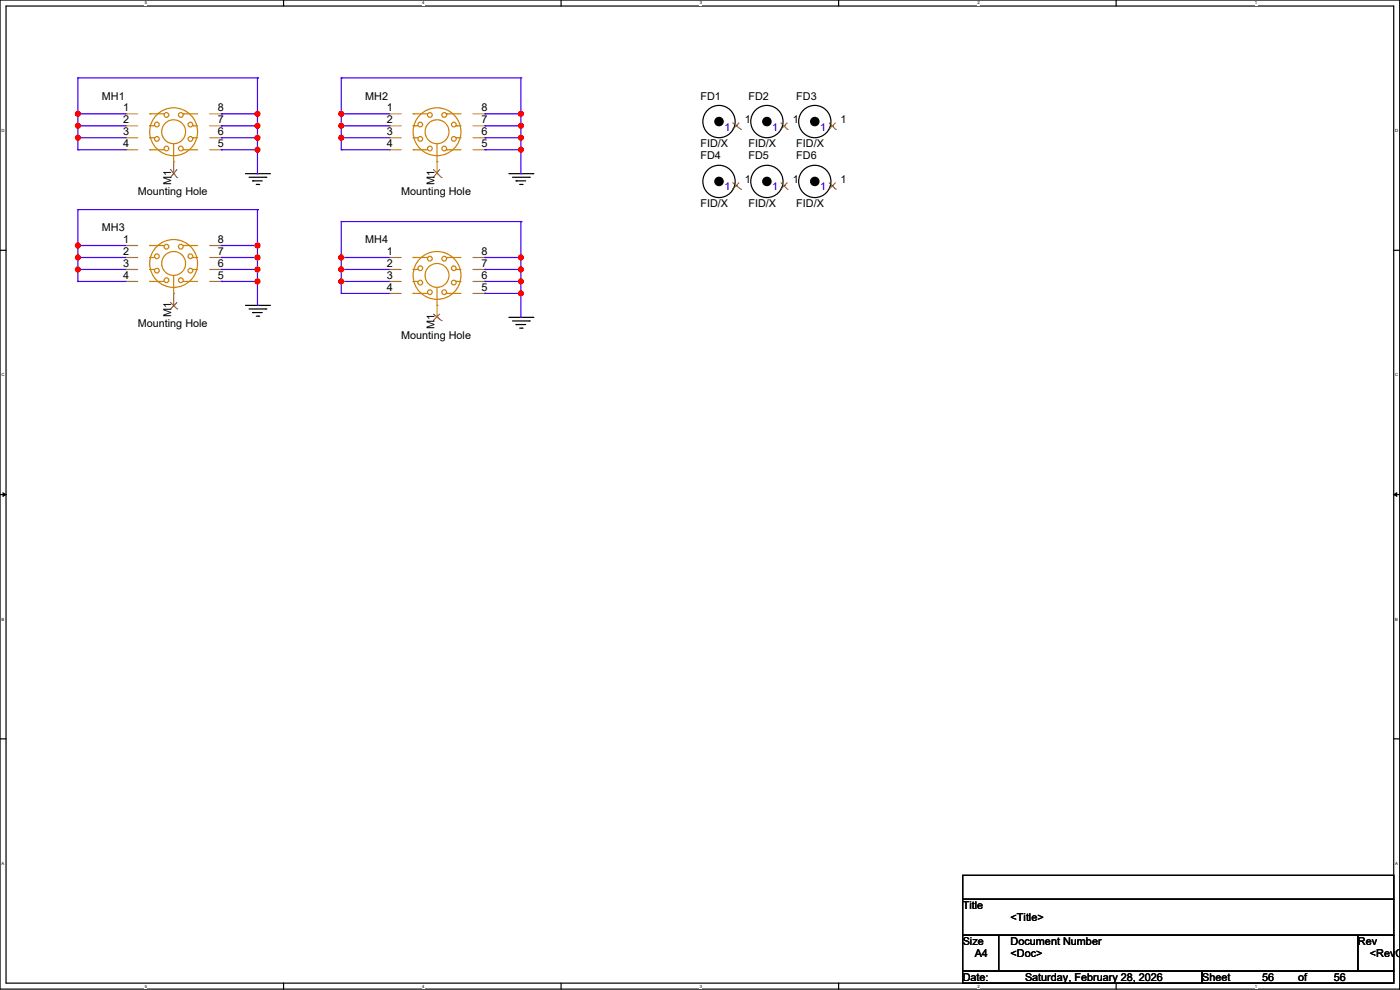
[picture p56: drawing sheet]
<svg xmlns="http://www.w3.org/2000/svg" width="297mm" height="210mm" viewBox="0 0 297 210" stroke-linecap="round" stroke-linejoin="round" font-family="sans-serif">
<defs><g id="words">
<g font-size="2.3">
<text x="21.6" y="21.1">MH1</text>
<text x="26.2" y="23.6">1</text>
<text x="46.2" y="23.6">8</text>
<text x="77.5" y="21.1">MH2</text>
<text x="82" y="23.6">1</text>
<text x="102.1" y="23.6">8</text>
<text x="148.6" y="21.1">FD1</text>
<text x="158.8" y="21.1">FD2</text>
<text x="168.9" y="21.1">FD3</text>
<text x="26.2" y="26.2">2</text>
<text x="26.2" y="28.7">3</text>
<text x="46.2" y="28.7">6</text>
<text x="46.2" y="26.2">7</text>
<text x="82" y="26.2">2</text>
<text x="82" y="28.7">3</text>
<text x="102.1" y="28.7">6</text>
<text x="102.1" y="26.2">7</text>
<text x="158" y="26.2">1</text>
<text x="168.2" y="26.2">1</text>
<text x="178.3" y="26.2">1</text>
<text x="26.2" y="31.2">4</text>
<text x="46.2" y="31.2">5</text>
<text x="82" y="31.2">4</text>
<text x="102.1" y="31.2">5</text>
<text x="148.6" y="33.8">FD4</text>
<text x="148.6" y="31.3">FID/X</text>
<text x="158.8" y="31.3">FID/X</text>
<text x="158.8" y="33.8">FD5</text>
<text x="168.9" y="33.8">FD6</text>
<text x="168.9" y="31.3">FID/X</text>
<text x="29.2" y="41.4">Mounting Hole</text>
<text x="36.3" y="39.3" transform="rotate(-90 36.3 39.3)">M1</text>
<text x="85.1" y="41.4">Mounting Hole</text>
<text x="92.2" y="39.3" transform="rotate(-90 92.2 39.3)">M1</text>
<text x="158" y="38.9">1</text>
<text x="168.2" y="38.9">1</text>
<text x="178.3" y="38.9">1</text>
<text x="148.6" y="44">FID/X</text>
<text x="158.8" y="44">FID/X</text>
<text x="168.9" y="44">FID/X</text>
<text x="21.6" y="49.1">MH3</text>
<text x="26.2" y="51.6">1</text>
<text x="46.2" y="51.6">8</text>
<text x="77.5" y="51.6">MH4</text>
<text x="26.2" y="54.1">2</text>
<text x="26.2" y="56.6">3</text>
<text x="26.2" y="59.2">4</text>
<text x="46.2" y="59.2">5</text>
<text x="46.2" y="56.6">6</text>
<text x="46.2" y="54.1">7</text>
<text x="82" y="54.1">1</text>
<text x="82" y="56.6">2</text>
<text x="82" y="59.2">3</text>
<text x="102.1" y="59.2">6</text>
<text x="102.1" y="56.6">7</text>
<text x="102.1" y="54.1">8</text>
<text x="82" y="61.7">4</text>
<text x="102.1" y="61.7">5</text>
<text x="29.2" y="69.4">Mounting Hole</text>
<text x="36.3" y="67.2" transform="rotate(-90 36.3 67.2)">M1</text>
<text x="85.1" y="71.9">Mounting Hole</text>
<text x="92.2" y="69.7" transform="rotate(-90 92.2 69.7)">M1</text>
<text x="204.2" y="192.8">Title</text>
<text x="214.4" y="195.4">&lt;Title&gt;</text>
<text x="204.2" y="200.4">Size</text>
<text x="206.8" y="203">A4</text>
<text x="214.4" y="200.4">Document Number</text>
<text x="214.4" y="203">&lt;Doc&gt;</text>
<text x="288.1" y="200.4">Rev</text>
<text x="290.6" y="203">&lt;RevCo</text>
<text x="204.2" y="208.1">Date:</text>
<text x="217.4" y="208.1">Saturday, February 28, 2026</text>
<text x="255" y="208.1">Sheet</text>
<text x="267.7" y="208.1">56</text>
<text x="275.4" y="208.1">of</text>
<text x="283" y="208.1">56</text>
</g>
<g font-size="2.3" fill="#00c">
<text x="153.7" y="27.7">1</text>
<text x="163.8" y="27.7">1</text>
<text x="174" y="27.7">1</text>
<text x="153.7" y="40.4">1</text>
<text x="163.8" y="40.4">1</text>
<text x="174" y="40.4">1</text>
</g>
<g font-size=".9">
<text x="30.7" y=".9">5</text>
<text x="89.6" y=".9">4</text>
<text x="148.5" y=".9">3</text>
<text x="207.3" y=".9">2</text>
<text x="266.2" y=".9">1</text>
<text x=".3" y="28">D</text>
<text x="296" y="28">D</text>
<text x=".3" y="79.8">C</text>
<text x="296" y="79.8">C</text>
<text x=".3" y="131.6">B</text>
<text x="296" y="131.6">B</text>
<text x=".3" y="183.5">A</text>
<text x="296" y="183.5">A</text>
<text x="30.7" y="209.5">5</text>
<text x="89.6" y="209.5">4</text>
<text x="148.5" y="209.5">3</text>
<text x="207.3" y="209.5">2</text>
<text x="266.2" y="209.5">1</text>
</g>
</g></defs>
<path d="M0 0h296.9v209.8h-296.9zM1.3 1.3h294.4v207.2h-294.4z" fill="none" stroke="#000" stroke-width=".25"/>
<g fill="#fff">
<path d="M30.7 .1h.5v1.1h-.5z"/>
<path d="M30.7 208.7h.5v1h-.5z"/>
</g>
<path d="M60.2 0v1.3M60.2 208.5v1.3" fill="none" stroke="#000" stroke-width=".25"/>
<g fill="#fff">
<path d="M89.6 .1h.5v1.1h-.5z"/>
<path d="M89.6 208.7h.5v1h-.5z"/>
</g>
<path d="M119 0v1.3M119 208.5v1.3" fill="none" stroke="#000" stroke-width=".25"/>
<g fill="#fff">
<path d="M148.5 .1h.5v1.1h-.5z"/>
<path d="M148.5 208.7h.5v1h-.5z"/>
</g>
<path d="M177.9 0v1.3M177.9 208.5v1.3" fill="none" stroke="#000" stroke-width=".25"/>
<g fill="#fff">
<path d="M207.3 .1h.5v1.1h-.5z"/>
<path d="M207.3 208.7h.5v1h-.5z"/>
</g>
<path d="M236.8 0v1.3M236.8 208.5v1.3" fill="none" stroke="#000" stroke-width=".25"/>
<g fill="#fff">
<path d="M266.2 .1h.5v1.1h-.5z"/>
<path d="M266.2 208.7h.5v1h-.5z"/>
<path d="M.3 27.2h.7v1h-.7z"/>
<path d="M296 27.2h.6v1h-.6z"/>
<path d="M.3 79h.7v1h-.7z"/>
<path d="M296 79h.6v1h-.6z"/>
</g>
<path d="M0 53.1h1.3M295.7 53.1h1.2" fill="none" stroke="#000" stroke-width=".25"/>
<g fill="#fff">
<path d="M.3 130.8h.6v1h-.6z"/>
<path d="M296 130.8h.6v1h-.6z"/>
</g>
<path d="M0 104.9h1.3M295.7 104.9h1.2" fill="none" stroke="#000" stroke-width=".25"/>
<path d="M.6 104.5l.7 .4-.7 .4zM295.7 104.9l.6-.4v.8z" fill="#000" stroke="#000" stroke-width=".21"/>
<g fill="#fff">
<path d="M.3 182.6h.6v1.1h-.6z"/>
<path d="M296 182.6h.6v1.1h-.6z"/>
</g>
<g fill="none" stroke="#000" stroke-width=".25">
<path d="M52.1 36.8h5.1M52.8 37.6h3.6M53.6 38.4h.1M53.6 38.4h2M54.4 39.1h.5M54.9 39.1h.1M56.4 37.6h.1M57.2 36.8h.1M108 36.8h5M108.7 37.6h3.6M109.5 38.4h.1M109.5 38.4h2"/>
<path d="M110.2 39.1h.6M110.8 39.1h.1M112.3 37.6h.1M113 36.8h.1M52.1 64.8h5.1M52.8 65.5h3.6M53.6 66.3h.1M53.6 66.3h2M54.4 67.1h.5M54.9 67.1h.1M56.4 65.5h.1M57.2 64.8h.1"/>
<path d="M108 67.3h5M108.7 68.1h3.6M109.5 68.8h.1M109.5 68.8h2M110.2 69.6h.6M110.8 69.6h.1M112.3 68.1h.1M113 67.3h.1M0 156.7h1.3M295.7 156.7h1.2M204.2 185.7h91.5v5.1h-91.5zM204.2 190.8h91.5v7.6h-91.5z"/>
<path d="M204.2 198.4h7.6v7.6h-7.6zM211.8 198.4h76.2v7.6h-76.2zM288 198.4h7.7v7.6h-7.7zM204.2 206h50.8v2.5h-50.8zM255 206h40.7v2.5h-40.7z"/>
<circle cx="152.5" cy="38.5" r="3.4"/>
<circle cx="152.5" cy="25.8" r="3.4"/>
<circle cx="162.7" cy="25.8" r="3.4"/>
<circle cx="162.7" cy="38.5" r="3.4"/>
<circle cx="172.9" cy="38.5" r="3.4"/>
<circle cx="172.9" cy="25.8" r="3.4"/>
</g>
<g fill="#000" stroke="#000" stroke-width=".25">
<circle cx="152.5" cy="38.5" r=".88"/>
<circle cx="152.5" cy="25.8" r=".88"/>
<circle cx="162.7" cy="38.5" r=".88"/>
<circle cx="162.7" cy="25.8" r=".88"/>
<circle cx="172.9" cy="25.8" r=".88"/>
<circle cx="172.9" cy="38.5" r=".88"/>
</g>
<g fill="none" stroke="#a84" stroke-width=".25">
<path d="M26.7 24.1h.1M26.7 26.7h.1M26.7 29.2h.1M26.7 31.8h.1M26.7 24.1h2.5M26.7 26.7h2.5M26.7 29.2h2.5M26.7 31.8h2.5M36.8 36.8h.1M36.8 34.3v2.5M44.5 24.1h2.5M44.5 26.7h2.5"/>
<path d="M44.5 29.2h2.5M44.5 31.8h2.5M47 31.8h.1M47 29.2h.1M47 26.7h.1M47 24.1h.1M82.6 24.1h.1M82.6 26.7h.1M82.6 29.2h.1M82.6 31.8h.1M82.6 24.1h2.5M82.6 26.7h2.5"/>
<path d="M82.6 29.2h2.5M82.6 31.8h2.5M92.7 36.8h.1M92.7 34.3v2.5M100.3 24.1h2.6M100.3 26.7h2.6M100.3 29.2h2.6M100.3 31.8h2.6M102.9 31.8h.1M102.9 29.2h.1M102.9 26.7h.1M102.9 24.1h.1"/>
<path d="M156.2 39.4h.1M156.2 26.7h.1M166.4 26.7h.1M166.4 39.4h.1M176.5 39.4h.1M176.5 26.7h.1M26.7 52.1h.1M26.7 54.6h.1M26.7 57.2h.1M26.7 59.7h.1M26.7 54.6h2.5M26.7 57.2h2.5"/>
<path d="M26.7 59.7h2.5M26.7 52.1h2.5M44.5 54.6h2.5M44.5 57.2h2.5M44.5 59.7h2.5M44.5 52.1h2.5M47 59.7h.1M47 57.2h.1M47 54.6h.1M47 52.1h.1M82.6 54.6h.1M82.6 57.2h.1"/>
<path d="M82.6 59.7h.1M82.6 54.6h2.5M82.6 57.2h2.5M82.6 59.7h2.5M100.3 54.6h2.6M100.3 57.2h2.6M100.3 59.7h2.6M102.9 59.7h.1M102.9 57.2h.1M102.9 54.6h.1M36.8 64.8h.1M36.8 62.2v2.6"/>
<path d="M82.6 62.2h.1M82.6 62.2h2.5M92.7 67.3h.1M92.7 64.8v2.5M100.3 62.2h2.6M102.9 62.2h.1"/>
</g>
<g fill="none" stroke="#804000" stroke-width=".21">
<path d="M36.2 37.7h.1M36.2 35.9l1.4 1.8M37.6 37.7h.1M37.6 35.9l-1.4 1.8M91.9 37.7h.1M91.9 35.9l1.8 1.8M93.3 35.9l-1.4 1.8M93.7 37.7h.1M155.4 27.4h.1M155.4 38.7l1.8 1.4M155.4 26l1.8 1.4M156.8 38.7l-1.4 1.4"/>
<path d="M156.8 26l-1.4 1.4M157.2 27.4h.1M165.6 27.4h.1M165.6 26l1.4 1.4M165.6 38.7l1.4 1.4M167 27.4h.1M167 26l-1.4 1.4M167 38.7l-1.4 1.4M175.9 27.4h.1M175.9 38.7l1.4 1.4M175.9 26l1.4 1.4M177.3 27.4h.1"/>
<path d="M177.3 38.7l-1.4 1.4M177.3 26l-1.4 1.4M155.4 40.1h.1M157.2 40.1h.1M165.6 40.1h.1M167 40.1h.1M175.9 40.1h.1M177.3 40.1h.1M36.2 65.5h.1M36.2 64.1l1.4 1.4M37.6 65.5h.1M37.6 64.1l-1.4 1.4"/>
<path d="M91.9 68h.1M91.9 66.6l1.8 1.4M93.3 66.6l-1.4 1.4M93.7 68h.1"/>
</g>
<g fill="none" stroke="#cc8006" stroke-width=".25">
<path d="M31.8 26.7h.1M31.8 29.2h.1M31.8 31.8h.1M31.8 24.1h.1M31.8 31.8h3M31.8 29.2h1M31.8 26.7h1M31.8 24.1h3M36.8 34.3h.1M36.8 30.5v3.8M38.9 31.8h.1M38.9 24.1h.1"/>
<path d="M38.9 31.8h3M38.9 24.1h3M40.9 29.2h.1M40.9 26.7h.1M40.9 29.2h1M40.9 26.7h1M87.6 26.7h.1M87.6 29.2h.1M87.6 31.8h.1M87.6 24.1h.1M87.6 31.8h3.1M87.6 29.2h1.1"/>
<path d="M87.6 26.7h1.1M87.6 24.1h3.1M92.7 34.3h.1M92.7 30.5v3.8M94.8 31.8h.1M94.8 24.1h.1M94.8 31.8h3M94.8 24.1h3M96.8 29.2h.1M96.8 26.7h.1M96.8 29.2h1M96.8 26.7h1"/>
<path d="M31.8 54.6h.1M31.8 57.2h.1M31.8 59.7h.1M31.8 52.1h.1M31.8 59.7h3M31.8 57.2h1M31.8 54.6h1M31.8 52.1h3M36.8 58.4v3.8M38.9 59.7h.1M38.9 52.1h.1M38.9 59.7h3"/>
<path d="M38.9 52.1h3M40.9 57.2h.1M40.9 54.6h.1M40.9 57.2h1M40.9 54.6h1M87.6 57.2h.1M87.6 59.7h.1M87.6 54.6h.1M87.6 59.7h1.1M87.6 57.2h1.1M87.6 54.6h3.1M94.8 54.6h.1"/>
<path d="M94.8 54.6h3M96.8 59.7h.1M96.8 57.2h.1M96.8 59.7h1M96.8 57.2h1M36.8 62.2h.1M87.6 62.2h.1M87.6 62.2h3.1M92.7 64.8h.1M92.7 61v3.8M94.8 62.2h.1M94.8 62.2h3"/>
<circle cx="33.3" cy="26.4" r=".5"/>
<circle cx="33.3" cy="29.5" r=".5"/>
<circle cx="35.3" cy="31.5" r=".5"/>
<circle cx="35.3" cy="24.4" r=".5"/>
<circle cx="36.8" cy="27.9" r="5.1"/>
<circle cx="36.8" cy="27.9" r="2.53"/>
<circle cx="38.4" cy="24.4" r=".5"/>
<circle cx="38.4" cy="31.5" r=".5"/>
<circle cx="40.4" cy="26.4" r=".5"/>
<circle cx="40.4" cy="29.5" r=".5"/>
<circle cx="89.2" cy="29.5" r=".5"/>
<circle cx="89.2" cy="26.4" r=".5"/>
<circle cx="91.2" cy="24.4" r=".5"/>
<circle cx="91.2" cy="31.5" r=".5"/>
<circle cx="92.7" cy="27.9" r="5.1"/>
<circle cx="92.7" cy="27.9" r="2.53"/>
<circle cx="94.2" cy="24.4" r=".5"/>
<circle cx="94.2" cy="31.5" r=".5"/>
<circle cx="96.3" cy="26.4" r=".5"/>
<circle cx="96.3" cy="29.5" r=".5"/>
<circle cx="33.3" cy="57.4" r=".5"/>
<circle cx="33.3" cy="54.4" r=".5"/>
<circle cx="35.3" cy="52.3" r=".5"/>
<circle cx="35.3" cy="59.4" r=".5"/>
<circle cx="36.8" cy="55.9" r="5.1"/>
<circle cx="36.8" cy="55.9" r="2.53"/>
<circle cx="38.4" cy="52.3" r=".5"/>
<circle cx="38.4" cy="59.4" r=".5"/>
<circle cx="40.4" cy="54.4" r=".5"/>
<circle cx="40.4" cy="57.4" r=".5"/>
<circle cx="89.2" cy="56.9" r=".5"/>
<circle cx="89.2" cy="59.9" r=".5"/>
<circle cx="91.2" cy="54.9" r=".5"/>
<circle cx="92.7" cy="58.4" r="5.1"/>
<circle cx="92.7" cy="58.4" r="2.53"/>
<circle cx="94.2" cy="54.9" r=".5"/>
<circle cx="96.3" cy="59.9" r=".5"/>
<circle cx="96.3" cy="56.9" r=".5"/>
<circle cx="91.2" cy="62" r=".5"/>
<circle cx="94.2" cy="62" r=".5"/>
</g>
<g fill="none" stroke="#4200ff" stroke-width=".25">
<path d="M16.5 16.5h.1M16.5 16.5v15.3M16.5 16.5h38.1M54.6 16.5h.1M54.6 16.5v20.3M72.4 16.5h.1M72.4 16.5v15.3M72.4 16.5h38.1M110.5 16.5h.1M110.5 16.5v20.3M16.5 29.2h.1M16.5 24.1h.1"/>
<path d="M16.5 31.8h.1M16.5 26.7h.1M16.5 29.2h10.2M16.5 24.1h10.2M16.5 31.8h10.2M16.5 26.7h10.2M47 29.2h.1M47 24.1h.1M47 31.8h.1M47 26.7h.1M47 29.2h7.6M47 24.1h7.6"/>
<path d="M47 31.8h7.6M47 26.7h7.6M54.6 36.8h.1M54.6 24.1h.1M54.6 29.2h.1M54.6 26.7h.1M72.4 29.2h.1M72.4 31.8h.1M72.4 24.1h.1M72.4 26.7h.1M72.4 29.2h10.2M72.4 24.1h10.2"/>
<path d="M72.4 31.8h10.2M72.4 26.7h10.2M102.9 29.2h.1M102.9 24.1h.1M102.9 26.7h.1M102.9 31.8h.1M102.9 29.2h7.6M102.9 24.1h7.6M102.9 31.8h7.6M102.9 26.7h7.6M110.5 24.1h.1M110.5 36.8h.1"/>
<path d="M110.5 29.2h.1M110.5 26.7h.1M16.5 44.5h.1M16.5 57.2h.1M16.5 59.7h.1M16.5 52.1h.1M16.5 54.6h.1M16.5 59.7h10.2M16.5 54.6h10.2M16.5 57.2h10.2M16.5 44.5v15.2M16.5 52.1h10.2"/>
<path d="M16.5 44.5h38.1M47 57.2h.1M47 52.1h.1M47 54.6h.1M47 59.7h.1M47 59.7h7.6M47 54.6h7.6M47 57.2h7.6M47 52.1h7.6M54.6 52.1h.1M54.6 44.5h.1M54.6 54.6h.1"/>
<path d="M54.6 57.2h.1M54.6 44.5v20.3M72.4 54.6h.1M72.4 59.7h.1M72.4 47h.1M72.4 57.2h.1M72.4 47v15.2M72.4 59.7h10.2M72.4 54.6h10.2M72.4 57.2h10.2M72.4 47h38.1M102.9 59.7h.1"/>
<path d="M102.9 54.6h.1M102.9 57.2h.1M102.9 59.7h7.6M102.9 54.6h7.6M102.9 57.2h7.6M110.5 59.7h.1M110.5 54.6h.1M110.5 47h.1M110.5 57.2h.1M110.5 47v20.3M54.6 64.8h.1M72.4 62.2h.1"/>
<path d="M72.4 62.2h10.2M102.9 62.2h.1M102.9 62.2h7.6M110.5 67.3h.1"/>
</g>
<g fill="#f00" stroke="#f00" stroke-width=".25">
<circle cx="110.5" cy="24.1" r=".5"/>
<circle cx="72.4" cy="59.7" r=".5"/>
<circle cx="72.4" cy="54.6" r=".5"/>
<circle cx="72.4" cy="57.2" r=".5"/>
<circle cx="110.5" cy="54.6" r=".5"/>
<circle cx="110.5" cy="62.2" r=".5"/>
<circle cx="110.5" cy="59.7" r=".5"/>
<circle cx="110.5" cy="57.2" r=".5"/>
<circle cx="16.5" cy="24.1" r=".5"/>
<circle cx="54.6" cy="31.8" r=".5"/>
<circle cx="54.6" cy="24.1" r=".5"/>
<circle cx="16.5" cy="29.2" r=".5"/>
<circle cx="16.5" cy="26.7" r=".5"/>
<circle cx="54.6" cy="29.2" r=".5"/>
<circle cx="54.6" cy="26.7" r=".5"/>
<circle cx="16.5" cy="57.2" r=".5"/>
<circle cx="54.6" cy="57.2" r=".5"/>
<circle cx="54.6" cy="54.6" r=".5"/>
<circle cx="54.6" cy="52.1" r=".5"/>
<circle cx="16.5" cy="54.6" r=".5"/>
<circle cx="16.5" cy="52.1" r=".5"/>
<circle cx="54.6" cy="59.7" r=".5"/>
<circle cx="110.5" cy="31.8" r=".5"/>
<circle cx="72.4" cy="29.2" r=".5"/>
<circle cx="72.4" cy="24.1" r=".5"/>
<circle cx="72.4" cy="26.7" r=".5"/>
<circle cx="110.5" cy="29.2" r=".5"/>
<circle cx="110.5" cy="26.7" r=".5"/>
</g>
<use href="#words"/>
</svg>
